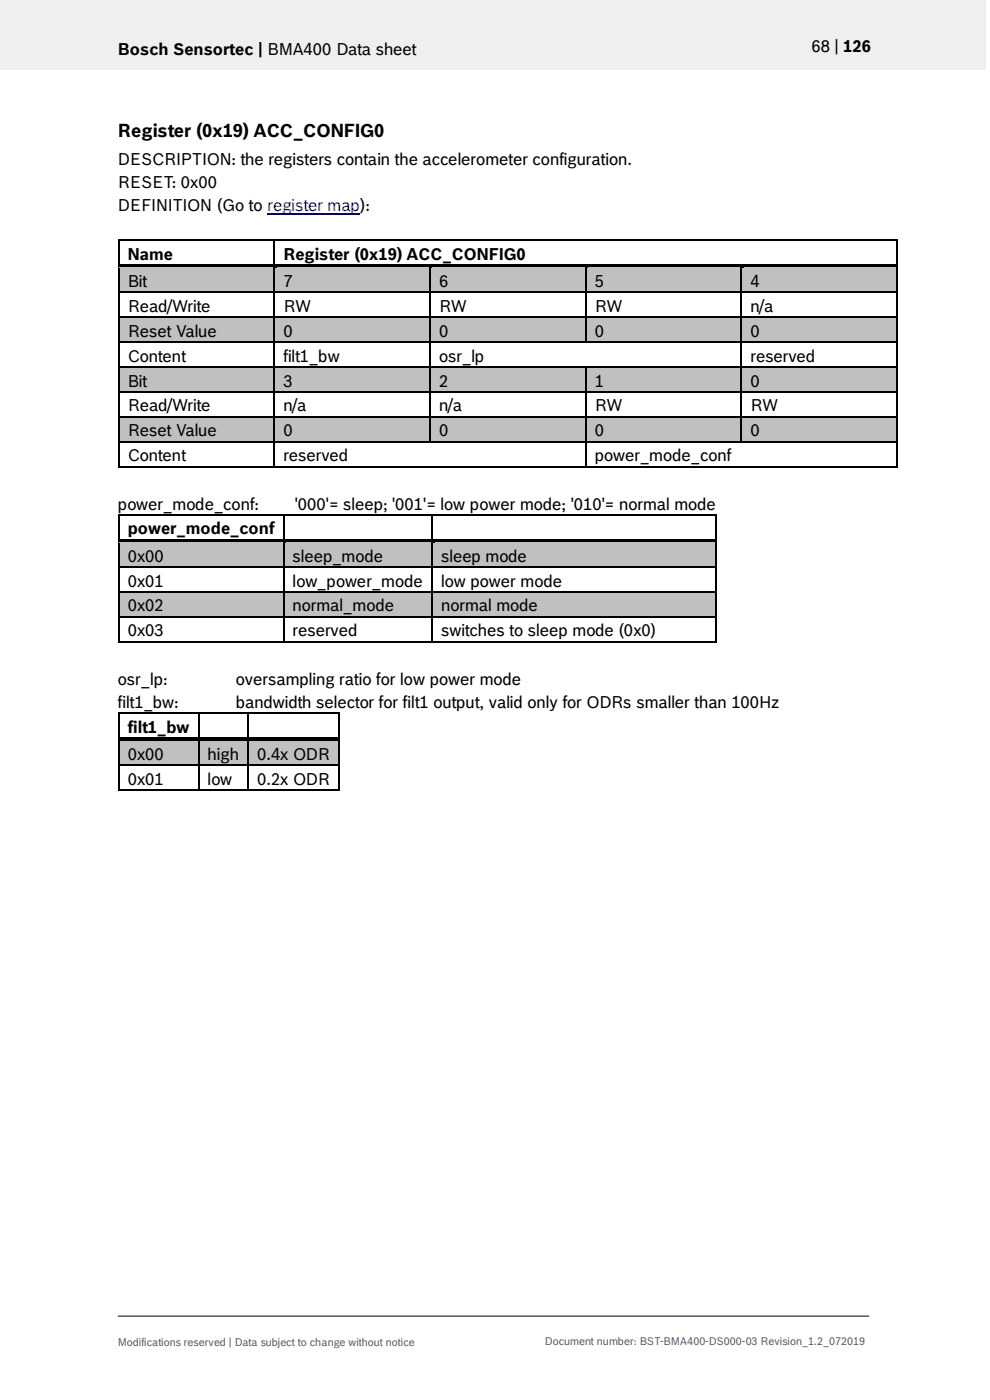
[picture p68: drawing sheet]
<svg xmlns="http://www.w3.org/2000/svg" width="210mm" height="297mm" viewBox="0 0 210 297" stroke-linecap="round" stroke-linejoin="round" font-family="sans-serif">
<defs><g id="words">
<text font-size="3.9" x="25" y="29">Register (0x19) ACC_CONFIG0</text>
<g font-size="3.5">
<text x="25" y="11.6">Bosch Sensortec | BMA400 Data sheet</text>
<text x="172.1" y="11">68 | 126</text>
<text x="25" y="35">DESCRIPTION: the registers contain the accelerometer configuration.</text>
<text x="25" y="39.9">RESET: 0x00</text>
<text x="25" y="44.8">DEFINITION (Go to register map):</text>
<text x="27.1" y="55.1">Name</text>
<text x="60.1" y="55.1">Register (0x19) ACC_CONFIG0</text>
<text x="27.1" y="60.8">Bit</text>
<text x="60.1" y="60.8">7</text>
<text x="93.2" y="60.8">6</text>
<text x="126.2" y="60.8">5</text>
<text x="159.2" y="60.8">4</text>
<text x="27.1" y="66.1">Read/Write</text>
<text x="27.1" y="71.4">Reset Value</text>
<text x="60.1" y="66.1">RW</text>
<text x="60.1" y="71.4">0</text>
<text x="93.2" y="66.1">RW</text>
<text x="93.2" y="71.4">0</text>
<text x="126.2" y="66.1">RW</text>
<text x="126.2" y="71.4">0</text>
<text x="159.2" y="66.1">n/a</text>
<text x="159.2" y="71.4">0</text>
<text x="27.1" y="76.7">Content</text>
<text x="60.1" y="76.7">filt1_bw</text>
<text x="93.2" y="76.7">osr_lp</text>
<text x="159.2" y="76.7">reserved</text>
<text x="27.1" y="82">Bit</text>
<text x="60.1" y="82">3</text>
<text x="93.2" y="82">2</text>
<text x="126.2" y="82">1</text>
<text x="159.2" y="82">0</text>
<text x="27.1" y="87.3">Read/Write</text>
<text x="60.1" y="87.3">n/a</text>
<text x="93.2" y="87.3">n/a</text>
<text x="126.2" y="87.3">RW</text>
<text x="159.2" y="87.3">RW</text>
<text x="27.1" y="92.6">Reset Value</text>
<text x="60.1" y="92.6">0</text>
<text x="93.2" y="92.6">0</text>
<text x="126.2" y="92.6">0</text>
<text x="159.2" y="92.6">0</text>
<text x="27.1" y="97.9">Content</text>
<text x="60.1" y="97.9">reserved</text>
<text x="126.2" y="97.9">power_mode_conf</text>
<text x="25" y="108.1">power_mode_conf:</text>
<text x="27.1" y="113.4">power_mode_conf</text>
<text x="62.5" y="108.1">'000'= sleep; '001'= low power mode; '010'= normal mode</text>
<text x="27.1" y="119.1">0x00</text>
<text x="62.1" y="119.1">sleep_mode</text>
<text x="93.6" y="119.1">sleep mode</text>
<text x="27.1" y="124.4">0x01</text>
<text x="62.1" y="124.4">low_power_mode</text>
<text x="93.6" y="124.4">low power mode</text>
<text x="27.1" y="129.7">0x02</text>
<text x="62.1" y="129.7">normal_mode</text>
<text x="93.6" y="129.7">normal mode</text>
<text x="27.1" y="135">0x03</text>
<text x="62.1" y="135">reserved</text>
<text x="93.6" y="135">switches to sleep mode (0x0)</text>
<text x="25" y="145.2">osr_lp:</text>
<text x="50" y="145.2">oversampling ratio for low power mode</text>
<text x="25" y="150.2">filt1_bw:</text>
<text x="27.1" y="155.5">filt1_bw</text>
<text x="50" y="150.2">bandwidth selector for filt1 output, valid only for ODRs smaller than 100Hz</text>
<text x="27.1" y="161.2">0x00</text>
<text x="44" y="161.2">high</text>
<text x="54.5" y="161.2">0.4x ODR</text>
<text x="27.1" y="166.5">0x01</text>
<text x="44" y="166.5">low</text>
<text x="54.5" y="166.5">0.2x ODR</text>
</g>
<g font-size="2.3" fill="#535f6b">
<text x="25" y="285.5">Modifications reserved | Data subject to change without notice</text>
<text x="115.6" y="285.3">Document number: BST-BMA400-DS000-03 Revision_1.2_072019</text>
</g>
</g></defs>
<path d="M-.1 0h209.2v14.8h-209.2z" fill-rule="evenodd" fill="#efeff0"/>
<path d="M25 279.2h159.4" fill="none" stroke="#000" stroke-width=".21"/>
<path d="M56.7 45.5h19.7" fill="none" stroke="#00f" stroke-width=".25"/>
<g fill="#000">
<path d="M25 50.8h.4v.3h-.4z" fill-rule="evenodd"/>
<path d="M25 50.8h.4v.3h-.4z" fill-rule="evenodd"/>
<path d="M58 50.8h.4v.3h-.4z" fill-rule="evenodd"/>
<path d="M190.2 50.8h.3v.3h-.3z" fill-rule="evenodd"/>
<path d="M190.2 50.8h.3v.3h-.3z" fill-rule="evenodd"/>
</g>
<path d="M25.2 51.1v5M25.4 50.9h32.6M58.2 51.1v5M58.4 50.9h131.8M190.3 51.1v5" fill="none" stroke="#000" stroke-width=".34"/>
<g fill="#c0c0c0">
<path d="M25.4 56.9h32.6v4.9h-32.6z" fill-rule="evenodd"/>
<path d="M27.1 56.9h29.2v4.9h-29.2z" fill-rule="evenodd"/>
<path d="M58.4 56.9h32.7v4.9h-32.7z" fill-rule="evenodd"/>
<path d="M60.1 56.9h29.2v4.9h-29.2z" fill-rule="evenodd"/>
<path d="M91.4 56.9h32.7v4.9h-32.7z" fill-rule="evenodd"/>
<path d="M93.2 56.9h29.2v4.9h-29.2z" fill-rule="evenodd"/>
<path d="M124.4 56.9h32.7v4.9h-32.7z" fill-rule="evenodd"/>
<path d="M126.2 56.9h29.2v4.9h-29.2z" fill-rule="evenodd"/>
<path d="M157.5 56.9h32.7v4.9h-32.7z" fill-rule="evenodd"/>
<path d="M159.2 56.9h29.2v4.9h-29.2z" fill-rule="evenodd"/>
</g>
<g fill="#000">
<path d="M25 56.1h.4v.8h-.4z" fill-rule="evenodd"/>
<path d="M25.4 56.1h32.6v.7h-32.6z" fill-rule="evenodd"/>
</g>
<path d="M25.4 56.8h32.6" fill="none" stroke="#c0c0c0" stroke-width=".21"/>
<path d="M58.4 56.8l.4 .1z" fill-rule="evenodd" fill="#c0c0c0"/>
<g fill="#000">
<path d="M58 56.8l.4 .1z" fill-rule="evenodd"/>
<path d="M58 56.1h.8v.7h-.8z" fill-rule="evenodd"/>
<path d="M58.8 56.1h32.3v.7h-32.3z" fill-rule="evenodd"/>
</g>
<path d="M58.8 56.8h32.3" fill="none" stroke="#c0c0c0" stroke-width=".21"/>
<path d="M91.4 56.8l.4 .1z" fill-rule="evenodd" fill="#c0c0c0"/>
<g fill="#000">
<path d="M91.1 56.8l.3 .1z" fill-rule="evenodd"/>
<path d="M91.1 56.1h.7v.7h-.7z" fill-rule="evenodd"/>
<path d="M91.8 56.1h32.3v.7h-32.3z" fill-rule="evenodd"/>
</g>
<path d="M91.8 56.8h32.3" fill="none" stroke="#c0c0c0" stroke-width=".21"/>
<path d="M124.4 56.8l.5 .1z" fill-rule="evenodd" fill="#c0c0c0"/>
<g fill="#000">
<path d="M124.1 56.8l.3 .1z" fill-rule="evenodd"/>
<path d="M124.1 56.1h.8v.7h-.8z" fill-rule="evenodd"/>
<path d="M124.9 56.1h32.2v.7h-32.2z" fill-rule="evenodd"/>
</g>
<path d="M124.9 56.8h32.2" fill="none" stroke="#c0c0c0" stroke-width=".21"/>
<path d="M157.5 56.8l.4 .1z" fill-rule="evenodd" fill="#c0c0c0"/>
<g fill="#000">
<path d="M157.1 56.8l.4 .1z" fill-rule="evenodd"/>
<path d="M157.1 56.1h.8v.7h-.8z" fill-rule="evenodd"/>
<path d="M157.9 56.1h32.3v.7h-32.3z" fill-rule="evenodd"/>
<path d="M190.2 56.1h.3v.8h-.3z" fill-rule="evenodd"/>
<path d="M25 61.8h.4v.4h-.4z" fill-rule="evenodd"/>
<path d="M58 61.8h.4v.4h-.4z" fill-rule="evenodd"/>
<path d="M91.1 61.8h.3v.4h-.3z" fill-rule="evenodd"/>
<path d="M124.1 61.8h.3v.4h-.3z" fill-rule="evenodd"/>
<path d="M157.1 61.8h.4v.4h-.4z" fill-rule="evenodd"/>
<path d="M190.2 61.8h.3v.4h-.3z" fill-rule="evenodd"/>
</g>
<path d="M157.9 56.8h32.3" fill="none" stroke="#c0c0c0" stroke-width=".21"/>
<g fill="none" stroke="#000" stroke-width=".34">
<path d="M25.2 56.9v4.9M58.2 56.9v4.9M91.2 56.9v4.9M124.3 56.9v4.9M157.3 56.9v4.9M190.3 56.9v4.9M25.2 62.2v4.9M25.4 62h32.6M58.2 62.2v4.9M58.4 62h32.7M91.2 62.2v4.9M91.4 62h32.7"/>
<path d="M124.3 62.2v4.9M124.4 62h32.7M157.3 62.2v4.9M157.5 62h32.7M190.3 62.2v4.9"/>
</g>
<g fill="#c0c0c0">
<path d="M25.4 67.4h32.6v5h-32.6z" fill-rule="evenodd"/>
<path d="M27.1 67.4h29.2v5h-29.2z" fill-rule="evenodd"/>
<path d="M58.4 67.4h32.7v5h-32.7z" fill-rule="evenodd"/>
<path d="M60.1 67.4h29.2v5h-29.2z" fill-rule="evenodd"/>
<path d="M91.4 67.4h32.7v5h-32.7z" fill-rule="evenodd"/>
<path d="M93.2 67.4h29.2v5h-29.2z" fill-rule="evenodd"/>
<path d="M124.4 67.4h32.7v5h-32.7z" fill-rule="evenodd"/>
<path d="M126.2 67.4h29.2v5h-29.2z" fill-rule="evenodd"/>
<path d="M157.5 67.4h32.7v5h-32.7z" fill-rule="evenodd"/>
<path d="M159.2 67.4h29.2v5h-29.2z" fill-rule="evenodd"/>
</g>
<g fill="#000">
<path d="M25 67.1h.4v.3h-.4z" fill-rule="evenodd"/>
<path d="M25 72.4h.4v.3h-.4z" fill-rule="evenodd"/>
<path d="M58 67.1h.4v.3h-.4z" fill-rule="evenodd"/>
<path d="M58 72.4h.4v.3h-.4z" fill-rule="evenodd"/>
<path d="M91.1 67.1h.3v.3h-.3z" fill-rule="evenodd"/>
<path d="M91.1 72.4h.3v.3h-.3z" fill-rule="evenodd"/>
<path d="M124.1 67.1h.3v.3h-.3z" fill-rule="evenodd"/>
<path d="M124.1 72.4h.3v.3h-.3z" fill-rule="evenodd"/>
<path d="M157.1 67.1h.4v.3h-.4z" fill-rule="evenodd"/>
<path d="M157.1 72.4h.4v.3h-.4z" fill-rule="evenodd"/>
<path d="M190.2 67.1h.3v.3h-.3z" fill-rule="evenodd"/>
<path d="M190.2 72.4h.3v.3h-.3z" fill-rule="evenodd"/>
</g>
<g fill="none" stroke="#000" stroke-width=".34">
<path d="M25.2 67.4v5M25.2 72.7v5M25.4 67.3h32.6M25.4 72.6h32.6M58.2 67.4v5M58.2 72.7v5M58.4 67.3h32.7M58.4 72.6h32.7M91.2 67.4v5M91.2 72.7v5M91.4 67.3h32.7M91.4 72.6h32.7"/>
<path d="M124.3 67.4v5M124.4 67.3h32.7M124.4 72.6h32.7M157.3 67.4v5M157.3 72.7v5M157.5 67.3h32.7M157.5 72.6h32.7M190.3 67.4v5M190.3 72.7v5"/>
</g>
<g fill="#c0c0c0">
<path d="M25.4 78h32.6v5h-32.6z" fill-rule="evenodd"/>
<path d="M27.1 78h29.2v5h-29.2z" fill-rule="evenodd"/>
<path d="M58.4 78h32.7v5h-32.7z" fill-rule="evenodd"/>
<path d="M60.1 78h29.2v5h-29.2z" fill-rule="evenodd"/>
<path d="M91.4 78h32.7v5h-32.7z" fill-rule="evenodd"/>
<path d="M93.2 78h29.2v5h-29.2z" fill-rule="evenodd"/>
<path d="M124.4 78h32.7v5h-32.7z" fill-rule="evenodd"/>
<path d="M126.2 78h29.2v5h-29.2z" fill-rule="evenodd"/>
<path d="M157.5 78h32.7v5h-32.7z" fill-rule="evenodd"/>
<path d="M159.2 78h29.2v5h-29.2z" fill-rule="evenodd"/>
</g>
<g fill="#000">
<path d="M25 77.7h.4v.3h-.4z" fill-rule="evenodd"/>
<path d="M58 77.7h.4v.3h-.4z" fill-rule="evenodd"/>
<path d="M91.1 77.7h.3v.3h-.3z" fill-rule="evenodd"/>
<path d="M124.1 77.7h.3v.3h-.3z" fill-rule="evenodd"/>
<path d="M157.1 77.7h.4v.3h-.4z" fill-rule="evenodd"/>
<path d="M190.2 77.7h.3v.3h-.3z" fill-rule="evenodd"/>
<path d="M25 83h.4v.3h-.4z" fill-rule="evenodd"/>
<path d="M58 83h.4v.3h-.4z" fill-rule="evenodd"/>
<path d="M91.1 83h.3v.3h-.3z" fill-rule="evenodd"/>
<path d="M124.1 83h.3v.3h-.3z" fill-rule="evenodd"/>
<path d="M157.1 83h.4v.3h-.4z" fill-rule="evenodd"/>
<path d="M190.2 83h.3v.3h-.3z" fill-rule="evenodd"/>
</g>
<g fill="none" stroke="#000" stroke-width=".34">
<path d="M25.2 78v5M25.4 77.9h32.6M58.2 78v5M58.4 77.9h32.7M91.2 78v5M91.4 77.9h32.7M124.3 78v5M124.4 77.9h32.7M157.3 78v5M157.5 77.9h32.7M190.3 78v5M25.2 83.3v5"/>
<path d="M25.4 83.1h32.6M58.2 83.3v5M58.4 83.1h32.7M91.2 83.3v5M91.4 83.1h32.7M124.3 83.3v5M124.4 83.1h32.7M157.3 83.3v5M157.5 83.1h32.7M190.3 83.3v5"/>
</g>
<g fill="#c0c0c0">
<path d="M25.4 88.6h32.6v5h-32.6z" fill-rule="evenodd"/>
<path d="M27.1 88.6h29.2v5h-29.2z" fill-rule="evenodd"/>
<path d="M58.4 88.6h32.7v5h-32.7z" fill-rule="evenodd"/>
<path d="M60.1 88.6h29.2v5h-29.2z" fill-rule="evenodd"/>
<path d="M91.4 88.6h32.7v5h-32.7z" fill-rule="evenodd"/>
<path d="M93.2 88.6h29.2v5h-29.2z" fill-rule="evenodd"/>
<path d="M124.4 88.6h32.7v5h-32.7z" fill-rule="evenodd"/>
<path d="M126.2 88.6h29.2v5h-29.2z" fill-rule="evenodd"/>
<path d="M157.5 88.6h32.7v5h-32.7z" fill-rule="evenodd"/>
<path d="M159.2 88.6h29.2v5h-29.2z" fill-rule="evenodd"/>
</g>
<g fill="#000">
<path d="M25 88.3h.4v.3h-.4z" fill-rule="evenodd"/>
<path d="M25 93.6h.4v.3h-.4z" fill-rule="evenodd"/>
<path d="M25 98.9h.4v.3h-.4z" fill-rule="evenodd"/>
<path d="M25 98.9h.4v.3h-.4z" fill-rule="evenodd"/>
<path d="M58 88.3h.4v.3h-.4z" fill-rule="evenodd"/>
<path d="M58 93.6h.4v.3h-.4z" fill-rule="evenodd"/>
<path d="M58 98.9h.4v.3h-.4z" fill-rule="evenodd"/>
<path d="M91.1 88.3h.3v.3h-.3z" fill-rule="evenodd"/>
<path d="M91.1 93.6h.3v.3h-.3z" fill-rule="evenodd"/>
<path d="M124.1 88.3h.3v.3h-.3z" fill-rule="evenodd"/>
<path d="M124.1 93.6h.3v.3h-.3z" fill-rule="evenodd"/>
<path d="M124.1 98.9h.3v.3h-.3z" fill-rule="evenodd"/>
<path d="M157.1 88.3h.4v.3h-.4z" fill-rule="evenodd"/>
<path d="M157.1 93.6h.4v.3h-.4z" fill-rule="evenodd"/>
<path d="M190.2 88.3h.3v.3h-.3z" fill-rule="evenodd"/>
<path d="M190.2 93.6h.3v.3h-.3z" fill-rule="evenodd"/>
<path d="M190.2 98.9h.3v.3h-.3z" fill-rule="evenodd"/>
<path d="M190.2 98.9h.3v.3h-.3z" fill-rule="evenodd"/>
<path d="M25 109.1h.4v.3h-.4z" fill-rule="evenodd"/>
<path d="M25 109.1h.4v.3h-.4z" fill-rule="evenodd"/>
<path d="M60 109.1h.3v.3h-.3z" fill-rule="evenodd"/>
<path d="M91.5 109.1h.3v.3h-.3z" fill-rule="evenodd"/>
<path d="M151.7 109.1h.3v.3h-.3z" fill-rule="evenodd"/>
<path d="M151.7 109.1h.3v.3h-.3z" fill-rule="evenodd"/>
</g>
<g fill="none" stroke="#000" stroke-width=".34">
<path d="M25.2 88.6v5M25.2 93.9v5M25.4 88.4h32.6M25.4 93.7h32.6M25.4 99h32.6M58.2 88.6v5M58.2 93.9v5M58.4 88.4h32.7M58.4 93.7h32.7M58.4 99h65.7M91.2 88.6v5M91.4 88.4h32.7"/>
<path d="M91.4 93.7h32.7M124.3 88.6v5M124.3 93.9v5M124.4 88.4h32.7M124.4 93.7h32.7M124.4 99h65.8M157.3 88.6v5M157.5 88.4h32.7M157.5 93.7h32.7M190.3 88.6v5M190.3 93.9v5M25.2 109.4v5"/>
<path d="M25.4 109.2h34.6M60.2 109.4v5M60.3 109.2h31.2M91.7 109.4v5M91.8 109.2h59.9M151.9 109.4v5"/>
</g>
<g fill="#c0c0c0">
<path d="M25.4 115.2h34.6v4.9h-34.6z" fill-rule="evenodd"/>
<path d="M27.1 115.2h31.2v4.9h-31.2z" fill-rule="evenodd"/>
<path d="M60.3 115.2h31.2v4.9h-31.2z" fill-rule="evenodd"/>
<path d="M62.1 115.2h27.7v4.9h-27.7z" fill-rule="evenodd"/>
<path d="M91.8 115.2h59.9v4.9h-59.9z" fill-rule="evenodd"/>
<path d="M93.6 115.2h56.4v4.9h-56.4z" fill-rule="evenodd"/>
</g>
<g fill="#000">
<path d="M25 114.4h.4v.8h-.4z" fill-rule="evenodd"/>
<path d="M25.4 114.4h34.6v.7h-34.6z" fill-rule="evenodd"/>
</g>
<path d="M25.4 115.1h34.6" fill="none" stroke="#c0c0c0" stroke-width=".21"/>
<path d="M60.3 115.1l.5 .1z" fill-rule="evenodd" fill="#c0c0c0"/>
<g fill="#000">
<path d="M60 115.1l.3 .1z" fill-rule="evenodd"/>
<path d="M60 114.4h.8v.7h-.8z" fill-rule="evenodd"/>
<path d="M60.8 114.4h30.7v.7h-30.7z" fill-rule="evenodd"/>
</g>
<path d="M60.8 115.1h30.7" fill="none" stroke="#c0c0c0" stroke-width=".21"/>
<path d="M91.8 115.1l.5 .1z" fill-rule="evenodd" fill="#c0c0c0"/>
<g fill="#000">
<path d="M91.5 115.1l.3 .1z" fill-rule="evenodd"/>
<path d="M91.5 114.4h.8v.7h-.8z" fill-rule="evenodd"/>
<path d="M92.3 114.4h59.4v.7h-59.4z" fill-rule="evenodd"/>
<path d="M151.7 114.4h.3v.8h-.3z" fill-rule="evenodd"/>
<path d="M25 120.1h.4v.4h-.4z" fill-rule="evenodd"/>
<path d="M60 120.1h.3v.4h-.3z" fill-rule="evenodd"/>
<path d="M91.5 120.1h.3v.4h-.3z" fill-rule="evenodd"/>
<path d="M151.7 120.1h.3v.4h-.3z" fill-rule="evenodd"/>
</g>
<path d="M92.3 115.1h59.4" fill="none" stroke="#c0c0c0" stroke-width=".21"/>
<path d="M25.2 115.2v4.9M60.2 115.2v4.9M91.7 115.2v4.9M151.9 115.2v4.9M25.2 120.5v4.9M25.4 120.3h34.6M60.2 120.5v4.9M60.3 120.3h31.2M91.7 120.5v4.9M91.8 120.3h59.9M151.9 120.5v4.9" fill="none" stroke="#000" stroke-width=".34"/>
<g fill="#c0c0c0">
<path d="M25.4 125.7h34.6v5h-34.6z" fill-rule="evenodd"/>
<path d="M27.1 125.7h31.2v5h-31.2z" fill-rule="evenodd"/>
<path d="M60.3 125.7h31.2v5h-31.2z" fill-rule="evenodd"/>
<path d="M62.1 125.7h27.7v5h-27.7z" fill-rule="evenodd"/>
<path d="M91.8 125.7h59.9v5h-59.9z" fill-rule="evenodd"/>
<path d="M93.6 125.7h56.4v5h-56.4z" fill-rule="evenodd"/>
</g>
<g fill="#000">
<path d="M25 125.4h.4v.3h-.4z" fill-rule="evenodd"/>
<path d="M25 130.7h.4v.3h-.4z" fill-rule="evenodd"/>
<path d="M25 136h.4v.3h-.4z" fill-rule="evenodd"/>
<path d="M25 136h.4v.3h-.4z" fill-rule="evenodd"/>
<path d="M60 125.4h.3v.3h-.3z" fill-rule="evenodd"/>
<path d="M60 130.7h.3v.3h-.3z" fill-rule="evenodd"/>
<path d="M60 136h.3v.3h-.3z" fill-rule="evenodd"/>
<path d="M91.5 125.4h.3v.3h-.3z" fill-rule="evenodd"/>
<path d="M91.5 130.7h.3v.3h-.3z" fill-rule="evenodd"/>
<path d="M91.5 136h.3v.3h-.3z" fill-rule="evenodd"/>
<path d="M151.7 125.4h.3v.3h-.3z" fill-rule="evenodd"/>
<path d="M151.7 130.7h.3v.3h-.3z" fill-rule="evenodd"/>
<path d="M151.7 136h.3v.3h-.3z" fill-rule="evenodd"/>
<path d="M151.7 136h.3v.3h-.3z" fill-rule="evenodd"/>
<path d="M25 151.1h.4v.4h-.4z" fill-rule="evenodd"/>
<path d="M25 151.1h.4v.4h-.4z" fill-rule="evenodd"/>
<path d="M42 151.1h.3v.4h-.3z" fill-rule="evenodd"/>
<path d="M52.5 151.1h.3v.4h-.3z" fill-rule="evenodd"/>
<path d="M71.8 151.1h.4v.4h-.4z" fill-rule="evenodd"/>
<path d="M71.8 151.1h.4v.4h-.4z" fill-rule="evenodd"/>
</g>
<g fill="none" stroke="#000" stroke-width=".34">
<path d="M25.2 125.7v5M25.2 131v5M25.4 125.6h34.6M25.4 130.9h34.6M25.4 136.2h34.6M60.2 125.7v5M60.2 131v5M60.3 125.6h31.2M60.3 130.9h31.2M60.3 136.2h31.2M91.7 125.7v5M91.7 131v5"/>
<path d="M91.8 125.6h59.9M91.8 130.9h59.9M91.8 136.2h59.9M151.9 125.7v5M151.9 131v5M25.2 151.5v4.9M25.4 151.3h16.6M42.2 151.5v4.9M42.3 151.3h10.2M52.7 151.5v4.9M52.8 151.3h19M72 151.5v4.9"/>
</g>
<g fill="#c0c0c0">
<path d="M25.4 157.2h16.6v5h-16.6z" fill-rule="evenodd"/>
<path d="M27.1 157.2h13.1v5h-13.1z" fill-rule="evenodd"/>
<path d="M42.3 157.2h10.2v5h-10.2z" fill-rule="evenodd"/>
<path d="M44 157.2h6.7v5h-6.7z" fill-rule="evenodd"/>
<path d="M52.8 157.2h19v5h-19z" fill-rule="evenodd"/>
<path d="M54.5 157.2h15.6v5h-15.6z" fill-rule="evenodd"/>
</g>
<g fill="#000">
<path d="M25 156.4h.4v.8h-.4z" fill-rule="evenodd"/>
<path d="M25.4 156.4h16.6v.8h-16.6z" fill-rule="evenodd"/>
</g>
<path d="M25.4 157.2h16.6" fill="none" stroke="#c0c0c0" stroke-width=".21"/>
<path d="M42.3 157.2h.5z" fill-rule="evenodd" fill="#c0c0c0"/>
<g fill="#000">
<path d="M42 157.2h.3z" fill-rule="evenodd"/>
<path d="M42 156.4h.8v.8h-.8z" fill-rule="evenodd"/>
<path d="M42.8 156.4h9.7v.8h-9.7z" fill-rule="evenodd"/>
</g>
<path d="M42.8 157.2h9.7" fill="none" stroke="#c0c0c0" stroke-width=".21"/>
<path d="M52.8 157.2h.5z" fill-rule="evenodd" fill="#c0c0c0"/>
<g fill="#000">
<path d="M52.5 157.2h.3z" fill-rule="evenodd"/>
<path d="M52.5 156.4h.8v.8h-.8z" fill-rule="evenodd"/>
<path d="M53.3 156.4h18.5v.8h-18.5z" fill-rule="evenodd"/>
<path d="M71.8 156.4h.4v.8h-.4z" fill-rule="evenodd"/>
<path d="M25 162.2h.4v.3h-.4z" fill-rule="evenodd"/>
<path d="M25 167.5h.4v.3h-.4z" fill-rule="evenodd"/>
<path d="M25 167.5h.4v.3h-.4z" fill-rule="evenodd"/>
<path d="M42 162.2h.3v.3h-.3z" fill-rule="evenodd"/>
<path d="M42 167.5h.3v.3h-.3z" fill-rule="evenodd"/>
<path d="M52.5 162.2h.3v.3h-.3z" fill-rule="evenodd"/>
<path d="M52.5 167.5h.3v.3h-.3z" fill-rule="evenodd"/>
<path d="M71.8 162.2h.4v.3h-.4z" fill-rule="evenodd"/>
<path d="M71.8 167.5h.4v.3h-.4z" fill-rule="evenodd"/>
<path d="M71.8 167.5h.4v.3h-.4z" fill-rule="evenodd"/>
</g>
<path d="M53.3 157.2h18.5" fill="none" stroke="#c0c0c0" stroke-width=".21"/>
<g fill="none" stroke="#000" stroke-width=".34">
<path d="M25.2 157.2v5M42.2 157.2v5M52.7 157.2v5M72 157.2v5M25.2 162.5v5M25.4 162.3h16.6M25.4 167.7h16.6M42.2 162.5v5M42.3 162.3h10.2M42.3 167.7h10.2M52.7 162.5v5M52.8 162.3h19"/>
<path d="M52.8 167.7h19M72 162.5v5"/>
</g>
<use href="#words"/>
</svg>
